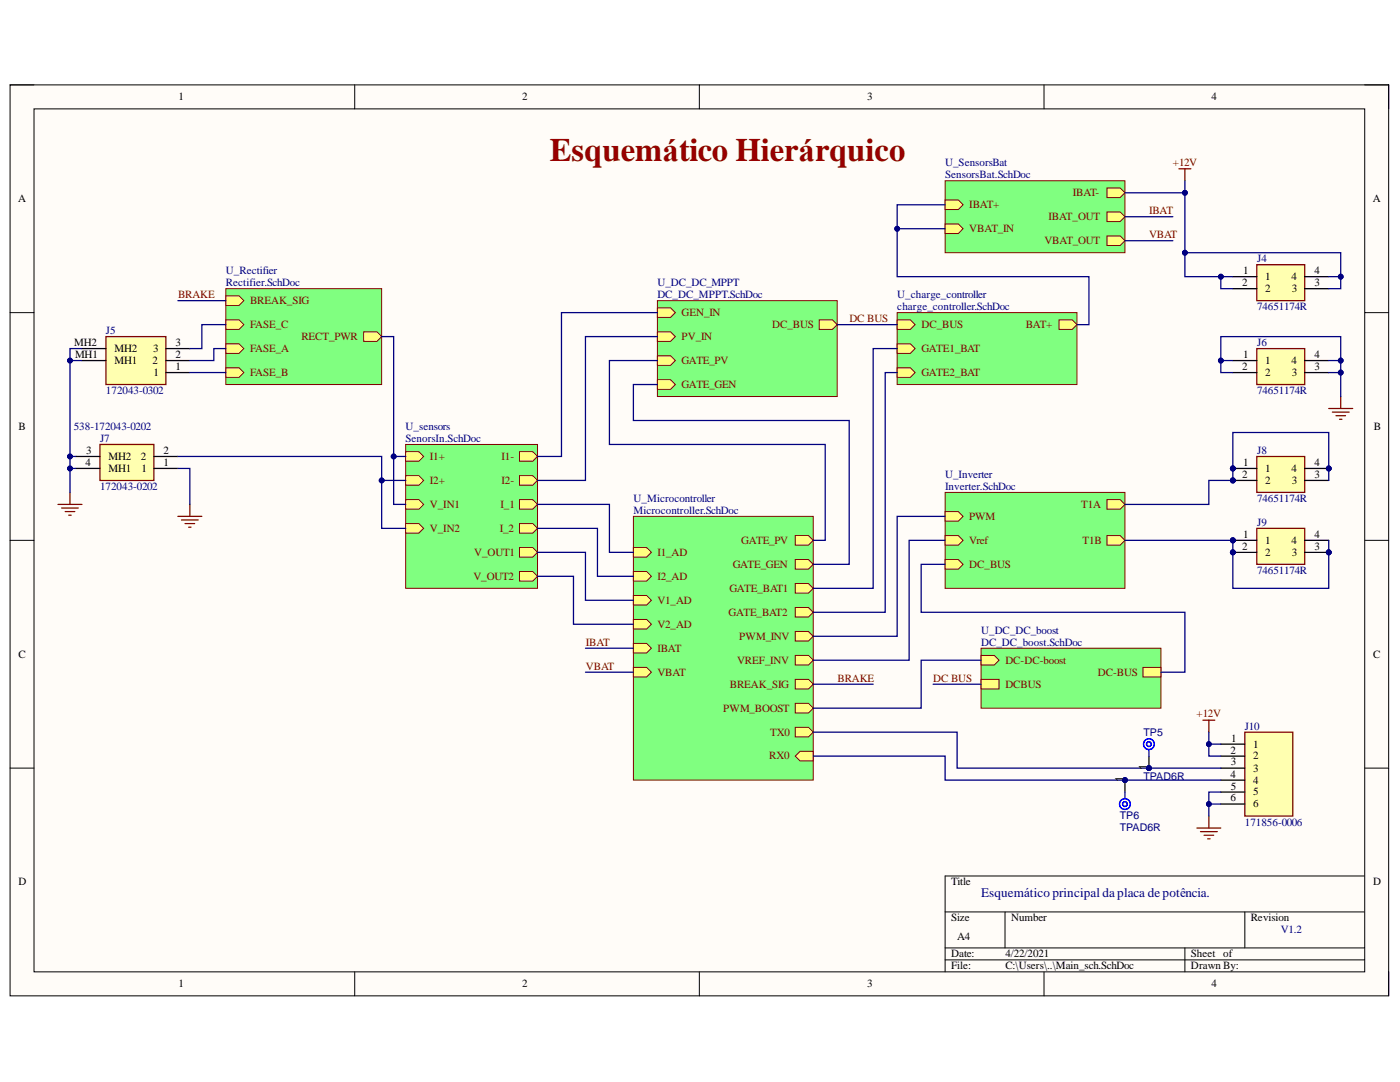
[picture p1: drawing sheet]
<svg xmlns="http://www.w3.org/2000/svg" width="279mm" height="216mm" viewBox="0 0 279 216" stroke-linecap="round" stroke-linejoin="round" font-family="sans-serif">
<defs><g id="words">
<text font-size="6.5" fill="#980000" x="109.7" y="32.2">Esquemático Hierárquico</text>
<text font-size="2.6" fill="#000080" x="195.8" y="179">Esquemático principal daplaca depotência.</text>
<g font-size="2.2">
<text x="35.6" y="20">1</text>
<text x="104.2" y="20">2</text>
<text x="173.1" y="20">3</text>
<text x="241.7" y="20">4</text>
<text x="3.6" y="40.3">A</text>
<text x="274" y="40.3">A</text>
<text x="247.9" y="57.1">2</text>
<text x="248.1" y="54.7">1</text>
<text x="252.5" y="55.9">1</text>
<text x="252.5" y="58.3">2</text>
<text x="257.7" y="55.9">4</text>
<text x="257.8" y="58.3">3</text>
<text x="262.3" y="57.1">3</text>
<text x="262.3" y="54.7">4</text>
<text x="14.8" y="69.1">MH2</text>
<text x="15" y="71.5">MH1</text>
<text x="22.8" y="70.3">MH2</text>
<text x="30.5" y="70.3">3</text>
<text x="35" y="71.5">2</text>
<text x="35" y="69.1">3</text>
<text x="248.1" y="71.5">1</text>
<text x="262.3" y="71.5">4</text>
<text x="22.8" y="72.6">MH1</text>
<text x="30.5" y="72.6">2</text>
<text x="30.6" y="75">1</text>
<text x="35" y="73.8">1</text>
<text x="247.9" y="73.8">2</text>
<text x="252.5" y="72.6">1</text>
<text x="252.5" y="75">2</text>
<text x="257.7" y="72.6">4</text>
<text x="257.8" y="75">3</text>
<text x="262.3" y="73.8">3</text>
<text x="3.7" y="85.8">B</text>
<text x="274.1" y="85.8">B</text>
<text x="17.1" y="92.9">4</text>
<text x="17.2" y="90.6">3</text>
<text x="21.7" y="91.8">MH2</text>
<text x="21.7" y="94.2">MH1</text>
<text x="28.1" y="91.8">2</text>
<text x="28.3" y="94.2">1</text>
<text x="32.7" y="92.9">1</text>
<text x="32.7" y="90.6">2</text>
<text x="247.9" y="95.4">2</text>
<text x="248.1" y="92.9">1</text>
<text x="252.5" y="94.2">1</text>
<text x="257.7" y="94.2">4</text>
<text x="262.3" y="95.4">3</text>
<text x="262.3" y="92.9">4</text>
<text x="252.5" y="96.6">2</text>
<text x="257.8" y="96.6">3</text>
<text x="248.1" y="107.3">1</text>
<text x="262.3" y="107.3">4</text>
<text x="247.9" y="109.7">2</text>
<text x="252.5" y="108.5">1</text>
<text x="252.5" y="110.9">2</text>
<text x="257.7" y="108.5">4</text>
<text x="257.8" y="110.9">3</text>
<text x="262.3" y="109.7">3</text>
<text x="3.7" y="131.2">C</text>
<text x="274.1" y="131.2">C</text>
<text x="245.7" y="148">1</text>
<text x="250.1" y="149.2">1</text>
<text x="245.6" y="150.4">2</text>
<text x="245.6" y="155.2">4</text>
<text x="245.6" y="152.7">3</text>
<text x="250.1" y="151.5">2</text>
<text x="250.1" y="154">3</text>
<text x="245.6" y="159.9">6</text>
<text x="245.6" y="157.5">5</text>
<text x="250.1" y="156.4">4</text>
<text x="250.1" y="158.7">5</text>
<text x="250.1" y="161.1">6</text>
<text x="3.7" y="176.7">D</text>
<text x="189.8" y="176.7">Title</text>
<text x="274.1" y="176.7">D</text>
<text x="189.8" y="183.8">Size</text>
<text x="201.8" y="183.8">Number</text>
<text x="249.6" y="183.8">Revision</text>
<text x="189.8" y="191">Date:</text>
<text x="191" y="187.5">A4</text>
<text x="200.6" y="191">4/22/2021</text>
<text x="237.7" y="191">Sheet of</text>
<text x="35.6" y="197">1</text>
<text x="104.2" y="197">2</text>
<text x="173.1" y="197">3</text>
<text x="189.8" y="193.4">File:</text>
<text x="200.6" y="193.4">C:\Users\..\Main_sch.SchDoc</text>
<text x="237.7" y="193.4">Drawn By:</text>
<text x="241.7" y="197">4</text>
</g>
<g font-size="2.2" fill="#000080">
<text x="188.6" y="33.2">U_SensorsBat</text>
<text x="188.6" y="35.6">SensorsBat.SchDoc</text>
<text x="250.9" y="52.3">J4</text>
<text x="45.1" y="54.7">U_Rectifier</text>
<text x="45.1" y="57.1">Rectifier.SchDoc</text>
<text x="131.2" y="57.1">U_DC_DC_MPPT</text>
<text x="131.2" y="59.5">DC_DC_MPPT.SchDoc</text>
<text x="179.1" y="59.5">U_charge_controller</text>
<text x="179.1" y="61.9">charge_controller.SchDoc</text>
<text x="250.9" y="61.9">74651174R</text>
<text x="21.1" y="66.6">J5</text>
<text x="250.9" y="69.1">J6</text>
<text x="21.1" y="78.6">172043-0302</text>
<text x="250.9" y="78.6">74651174R</text>
<text x="14.7" y="85.8">538-172043-0202</text>
<text x="20" y="88.2">J7</text>
<text x="80.9" y="85.8">U_sensors</text>
<text x="80.9" y="88.2">SenorsIn.SchDoc</text>
<text x="188.6" y="95.4">U_Inverter</text>
<text x="250.9" y="90.6">J8</text>
<text x="20" y="97.8">172043-0202</text>
<text x="126.5" y="100.1">U_Microcontroller</text>
<text x="188.6" y="97.8">Inverter.SchDoc</text>
<text x="250.9" y="100.1">74651174R</text>
<text x="126.5" y="102.6">Microcontroller.SchDoc</text>
<text x="250.9" y="104.9">J9</text>
<text x="250.9" y="114.5">74651174R</text>
<text x="195.8" y="126.4">U_DC_DC_boost</text>
<text x="195.8" y="128.9">DC_DC_boost.SchDoc</text>
<text x="248.4" y="145.6">J10</text>
<text x="248.4" y="164.7">171856-0006</text>
<text x="255.6" y="186.2">V1.2</text>
</g>
<g font-size="2.2" fill="#800000">
<text x="234.1" y="33.2">+12V</text>
<text x="193.5" y="41.5">IBAT+</text>
<text x="214.1" y="39.2">IBAT-</text>
<text x="193.5" y="46.3">VBAT_IN</text>
<text x="209.3" y="44">IBAT_OUT</text>
<text x="229.3" y="42.7">IBAT</text>
<text x="229.3" y="47.5">VBAT</text>
<text x="208.4" y="48.7">VBAT_OUT</text>
<text x="35.5" y="59.5">BRAKE</text>
<text x="49.9" y="60.7">BREAK_SIG</text>
<text x="49.9" y="65.5">FASE_C</text>
<text x="136" y="63.1">GEN_IN</text>
<text x="154.1" y="65.5">DC_BUS</text>
<text x="169.5" y="64.3">DC BUS</text>
<text x="183.9" y="65.5">DC_BUS</text>
<text x="204.7" y="65.5">BAT+</text>
<text x="49.9" y="70.3">FASE_A</text>
<text x="60.1" y="67.8">RECT_PWR</text>
<text x="136" y="67.8">PV_IN</text>
<text x="183.9" y="70.3">GATE1_BAT</text>
<text x="49.9" y="75">FASE_B</text>
<text x="136" y="72.6">GATE_PV</text>
<text x="136" y="77.5">GATE_GEN</text>
<text x="183.9" y="75">GATE2_BAT</text>
<text x="85.8" y="91.8">I1+</text>
<text x="100.1" y="91.8">I1-</text>
<text x="85.8" y="101.3">V_IN1</text>
<text x="85.8" y="96.6">I2+</text>
<text x="99.9" y="101.3">I_1</text>
<text x="100.1" y="96.6">I2-</text>
<text x="215.8" y="101.3">T1A</text>
<text x="85.8" y="106.1">V_IN2</text>
<text x="99.7" y="106.1">I_2</text>
<text x="193.5" y="103.8">PWM</text>
<text x="94.7" y="110.9">V_OUT1</text>
<text x="131.2" y="110.9">I1_AD</text>
<text x="146.3" y="113.3">GATE_GEN</text>
<text x="147.9" y="108.5">GATE_PV</text>
<text x="193.5" y="108.5">Vref</text>
<text x="193.5" y="113.3">DC_BUS</text>
<text x="216" y="108.5">T1B</text>
<text x="94.5" y="115.7">V_OUT2</text>
<text x="131.2" y="115.7">I2_AD</text>
<text x="145.6" y="118.1">GATE_BAT1</text>
<text x="131.2" y="120.5">V1_AD</text>
<text x="131.2" y="125.2">V2_AD</text>
<text x="145.4" y="122.9">GATE_BAT2</text>
<text x="116.9" y="128.9">IBAT</text>
<text x="131.2" y="130.1">IBAT</text>
<text x="147.5" y="127.7">PWM_INV</text>
<text x="116.9" y="133.6">VBAT</text>
<text x="131.2" y="134.8">VBAT</text>
<text x="145.7" y="137.2">BREAK_SIG</text>
<text x="147.1" y="132.4">VREF_INV</text>
<text x="167.1" y="136.1">BRAKE</text>
<text x="186.3" y="136.1">DC BUS</text>
<text x="200.6" y="132.4">DC-DC-boost</text>
<text x="200.6" y="137.2">DCBUS</text>
<text x="219.1" y="134.8">DC-BUS</text>
<text x="144.3" y="142">PWM_BOOST</text>
<text x="238.8" y="143.2">+12V</text>
<text x="153.7" y="146.8">TX0</text>
<text x="153.5" y="151.5">RX0</text>
</g>
<g font-size="2.1" fill="#000080">
<text x="228.2" y="146.9">TP5</text>
<text x="228.2" y="155.7">TPAD6R</text>
<text x="223.5" y="163.5">TP6</text>
<text x="223.5" y="165.8">TPAD6R</text>
</g>
<g font-size="2.1">
<text x="228.8" y="153.6" transform="rotate(-90 228.8 153.6)">1</text>
<text x="224.1" y="156.1" transform="rotate(-90 224.1 156.1)">1</text>
</g>
</g></defs>
<path d="M2 16.9h275.1v181.8h-275.1z" fill-rule="evenodd" fill="#fffcf8"/>
<path d="M2 16.9h275.1v181.8h-275.1z" fill="none" stroke="#000" stroke-width=".2"/>
<path d="M6.8 21.7h265.6v172.2h-265.6z" fill-rule="evenodd" fill="#fffcf8"/>
<g fill="none" stroke="#000" stroke-width=".2">
<path d="M2 16.9h4.8M70.8 16.9v4.8M139.6 16.9v4.8M208.4 16.9v4.8M272.4 16.9h4.7v4.8M6.8 21.7h265.6v172.2h-265.6zM2 62.4h4.8M272.4 62.4h4.7M2 107.8h4.8M272.4 107.8h4.7M2 153.3h4.8M272.4 153.3h4.7"/>
<path d="M272.4 174.8h-83.8v19.1M70.8 193.9v4.8M139.6 193.9v4.8M188.6 182h83.8M188.6 189.1h83.8M188.6 191.5h83.8M200.6 182v7.1M208.4 193.9v4.8M236.5 189.1v4.8M248.4 182v7.1M277.1 193.9v4.8"/>
</g>
<path d="M21.1 67.2h12v9.5h-12z" fill-rule="evenodd" fill="#ffffb0"/>
<path d="M21.1 67.2h12v9.5h-12z" fill="none" stroke="#800000" stroke-width=".25"/>
<path d="M16.4 71.9h4.7M16.4 69.6h4.7M33.1 74.3h4.8M33.1 71.9h4.8M33.1 69.6h4.8" fill="none" stroke="#000" stroke-width=".25"/>
<path d="M19.9 88.7h10.8v7.2h-10.8z" fill-rule="evenodd" fill="#ffffb0"/>
<path d="M14 98.3v2.3M19.9 88.7h10.8v7.2h-10.8zM11.6 100.6h4.8M12.3 101.4h3.3M13 102.1h1.9M13.7 102.8h.5" fill="none" stroke="#800000" stroke-width=".25"/>
<path d="M15.2 93.5h4.7M15.2 91.1h4.7M30.7 93.5h4.8M30.7 91.1h4.8" fill="none" stroke="#000" stroke-width=".25"/>
<path d="M45.1 57.6h31.1v19.1h-31.1z" fill-rule="evenodd" fill="#80ff80"/>
<path d="M45.1 57.6h31.1v19.1h-31.1z" fill="none" stroke="#800000" stroke-width=".2"/>
<path d="M45.1 59h2.6l1 1-1 .9h-2.6z" fill-rule="evenodd" fill="#ffff80"/>
<path d="M45.1 59h2.6l1 1-1 .9h-2.6z" fill="none" stroke="#800000" stroke-width=".2"/>
<path d="M45.1 63.8h2.6l1 1-1 .9h-2.6z" fill-rule="evenodd" fill="#ffff80"/>
<path d="M45.1 63.8h2.6l1 1-1 .9h-2.6z" fill="none" stroke="#800000" stroke-width=".2"/>
<path d="M45.1 68.6h2.6l1 1-1 .9h-2.6z" fill-rule="evenodd" fill="#ffff80"/>
<path d="M45.1 68.6h2.6l1 1-1 .9h-2.6z" fill="none" stroke="#800000" stroke-width=".2"/>
<path d="M45.1 73.4h2.6l1 .9-1 1h-2.6z" fill-rule="evenodd" fill="#ffff80"/>
<path d="M45.1 73.4h2.6l1 .9-1 1h-2.6z" fill="none" stroke="#800000" stroke-width=".2"/>
<path d="M72.6 66.2h2.6l1 1-1 .9h-2.6z" fill-rule="evenodd" fill="#ffff80"/>
<path d="M72.6 66.2h2.6l1 1-1 .9h-2.6z" fill="none" stroke="#800000" stroke-width=".2"/>
<path d="M131.2 60h35.9v19.1h-35.9z" fill-rule="evenodd" fill="#80ff80"/>
<path d="M131.2 60h35.9v19.1h-35.9z" fill="none" stroke="#800000" stroke-width=".2"/>
<path d="M131.2 71h2.6l1 .9-1 1h-2.6z" fill-rule="evenodd" fill="#ffff80"/>
<path d="M131.2 71h2.6l1 .9-1 1h-2.6z" fill="none" stroke="#800000" stroke-width=".2"/>
<path d="M131.2 66.2h2.6l1 1-1 .9h-2.6z" fill-rule="evenodd" fill="#ffff80"/>
<path d="M131.2 66.2h2.6l1 1-1 .9h-2.6z" fill="none" stroke="#800000" stroke-width=".2"/>
<path d="M131.2 61.4h2.6l1 1-1 .9h-2.6z" fill-rule="evenodd" fill="#ffff80"/>
<path d="M131.2 61.4h2.6l1 1-1 .9h-2.6z" fill="none" stroke="#800000" stroke-width=".2"/>
<path d="M131.2 75.8h2.6l1 .9-1 1h-2.6z" fill-rule="evenodd" fill="#ffff80"/>
<path d="M131.2 75.8h2.6l1 .9-1 1h-2.6z" fill="none" stroke="#800000" stroke-width=".2"/>
<path d="M163.5 63.8h2.6l1 1-1 .9h-2.6z" fill-rule="evenodd" fill="#ffff80"/>
<path d="M163.5 63.8h2.6l1 1-1 .9h-2.6z" fill="none" stroke="#800000" stroke-width=".2"/>
<path d="M35.5 103h4.8M36.2 103.8h3.4M36.9 104.5h1.9M37.7 105.2h.4M37.9 100.6v2.4" fill="none" stroke="#800000" stroke-width=".25"/>
<path d="M81 88.7h26.3v28.7h-26.3z" fill-rule="evenodd" fill="#80ff80"/>
<path d="M81 88.7h26.3v28.7h-26.3z" fill="none" stroke="#800000" stroke-width=".2"/>
<path d="M103.7 104.5h2.6l1 .9-1 1h-2.6z" fill-rule="evenodd" fill="#ffff80"/>
<path d="M103.7 104.5h2.6l1 .9-1 1h-2.6z" fill="none" stroke="#800000" stroke-width=".2"/>
<path d="M103.7 99.7h2.6l1 .9-1 1h-2.6z" fill-rule="evenodd" fill="#ffff80"/>
<path d="M103.7 99.7h2.6l1 .9-1 1h-2.6z" fill="none" stroke="#800000" stroke-width=".2"/>
<path d="M81 99.7h2.6l.9 .9-.9 1h-2.6z" fill-rule="evenodd" fill="#ffff80"/>
<path d="M81 99.7h2.6l.9 .9-.9 1h-2.6z" fill="none" stroke="#800000" stroke-width=".2"/>
<path d="M81 104.5h2.6l.9 .9-.9 1h-2.6z" fill-rule="evenodd" fill="#ffff80"/>
<path d="M81 104.5h2.6l.9 .9-.9 1h-2.6z" fill="none" stroke="#800000" stroke-width=".2"/>
<path d="M103.7 114h2.6l1 1-1 1h-2.6z" fill-rule="evenodd" fill="#ffff80"/>
<path d="M103.7 114h2.6l1 1-1 1h-2.6z" fill="none" stroke="#800000" stroke-width=".2"/>
<path d="M103.7 109.3h2.6l1 .9-1 1h-2.6z" fill-rule="evenodd" fill="#ffff80"/>
<path d="M103.7 109.3h2.6l1 .9-1 1h-2.6z" fill="none" stroke="#800000" stroke-width=".2"/>
<path d="M103.7 90.1h2.6l1 1-1 .9h-2.6z" fill-rule="evenodd" fill="#ffff80"/>
<path d="M103.7 90.1h2.6l1 1-1 .9h-2.6z" fill="none" stroke="#800000" stroke-width=".2"/>
<path d="M103.7 94.9h2.6l1 1-1 .9h-2.6z" fill-rule="evenodd" fill="#ffff80"/>
<path d="M103.7 94.9h2.6l1 1-1 .9h-2.6z" fill="none" stroke="#800000" stroke-width=".2"/>
<path d="M81 94.9h2.6l.9 1-.9 .9h-2.6z" fill-rule="evenodd" fill="#ffff80"/>
<path d="M81 94.9h2.6l.9 1-.9 .9h-2.6z" fill="none" stroke="#800000" stroke-width=".2"/>
<path d="M81 90.1h2.6l.9 1-.9 .9h-2.6z" fill-rule="evenodd" fill="#ffff80"/>
<path d="M81 90.1h2.6l.9 1-.9 .9h-2.6z" fill="none" stroke="#800000" stroke-width=".2"/>
<path d="M248.4 146.1h9.6v16.7h-9.6z" fill-rule="evenodd" fill="#ffffb0"/>
<path d="M240.1 143.7h2.3M241.3 143.7v2.4M248.4 146.1h9.6v16.7h-9.6zM238.9 165.2h4.7M239.6 165.9h3.3M240.3 166.7h1.9M241 167.4h.5M241.3 162.8v2.4" fill="none" stroke="#800000" stroke-width=".25"/>
<path d="M243.6 148.5h4.8M243.6 150.9h4.8M243.6 153.3h4.8M243.6 155.7h4.8M243.6 158h4.8M243.6 160.4h4.8" fill="none" stroke="#000" stroke-width=".25"/>
<path d="M126.4 103h35.9v52.7h-35.9z" fill-rule="evenodd" fill="#80ff80"/>
<path d="M126.4 103h35.9v52.7h-35.9z" fill="none" stroke="#800000" stroke-width=".2"/>
<path d="M158.7 145.1h2.6l1 1-1 .9h-2.6z" fill-rule="evenodd" fill="#ffff80"/>
<path d="M158.7 145.1h2.6l1 1-1 .9h-2.6z" fill="none" stroke="#800000" stroke-width=".2"/>
<path d="M158.7 150.9l1-1h2.6v1.9h-2.6z" fill-rule="evenodd" fill="#ffff80"/>
<path d="M158.7 150.9l1-1h2.6v1.9h-2.6z" fill="none" stroke="#800000" stroke-width=".2"/>
<path d="M126.4 109.3h2.6l1 .9-1 1h-2.6z" fill-rule="evenodd" fill="#ffff80"/>
<path d="M126.4 109.3h2.6l1 .9-1 1h-2.6z" fill="none" stroke="#800000" stroke-width=".2"/>
<path d="M126.4 114h2.6l1 1-1 1h-2.6z" fill-rule="evenodd" fill="#ffff80"/>
<path d="M126.4 114h2.6l1 1-1 1h-2.6z" fill="none" stroke="#800000" stroke-width=".2"/>
<path d="M126.4 118.8h2.6l1 1-1 .9h-2.6z" fill-rule="evenodd" fill="#ffff80"/>
<path d="M126.4 118.8h2.6l1 1-1 .9h-2.6z" fill="none" stroke="#800000" stroke-width=".2"/>
<path d="M126.4 123.6h2.6l1 1-1 .9h-2.6z" fill-rule="evenodd" fill="#ffff80"/>
<path d="M126.4 123.6h2.6l1 1-1 .9h-2.6z" fill="none" stroke="#800000" stroke-width=".2"/>
<path d="M158.7 106.9h2.6l1 .9-1 1h-2.6z" fill-rule="evenodd" fill="#ffff80"/>
<path d="M158.7 106.9h2.6l1 .9-1 1h-2.6z" fill="none" stroke="#800000" stroke-width=".2"/>
<path d="M158.7 111.7h2.6l1 .9-1 1h-2.6z" fill-rule="evenodd" fill="#ffff80"/>
<path d="M158.7 111.7h2.6l1 .9-1 1h-2.6z" fill="none" stroke="#800000" stroke-width=".2"/>
<path d="M126.4 128.4h2.6l1 .9-1 1h-2.6z" fill-rule="evenodd" fill="#ffff80"/>
<path d="M126.4 128.4h2.6l1 .9-1 1h-2.6z" fill="none" stroke="#800000" stroke-width=".2"/>
<path d="M126.4 133.2h2.6l1 .9-1 1h-2.6z" fill-rule="evenodd" fill="#ffff80"/>
<path d="M126.4 133.2h2.6l1 .9-1 1h-2.6z" fill="none" stroke="#800000" stroke-width=".2"/>
<path d="M158.7 116.4h2.6l1 1-1 .9h-2.6z" fill-rule="evenodd" fill="#ffff80"/>
<path d="M158.7 116.4h2.6l1 1-1 .9h-2.6z" fill="none" stroke="#800000" stroke-width=".2"/>
<path d="M158.7 121.2h2.6l1 1-1 .9h-2.6z" fill-rule="evenodd" fill="#ffff80"/>
<path d="M158.7 121.2h2.6l1 1-1 .9h-2.6z" fill="none" stroke="#800000" stroke-width=".2"/>
<path d="M158.7 135.6h2.6l1 .9-1 1h-2.6z" fill-rule="evenodd" fill="#ffff80"/>
<path d="M158.7 135.6h2.6l1 .9-1 1h-2.6z" fill="none" stroke="#800000" stroke-width=".2"/>
<path d="M158.7 126h2.6l1 1-1 .9h-2.6z" fill-rule="evenodd" fill="#ffff80"/>
<path d="M158.7 126h2.6l1 1-1 .9h-2.6z" fill="none" stroke="#800000" stroke-width=".2"/>
<path d="M158.7 130.8h2.6l1 .9-1 1h-2.6z" fill-rule="evenodd" fill="#ffff80"/>
<path d="M158.7 130.8h2.6l1 .9-1 1h-2.6z" fill="none" stroke="#800000" stroke-width=".2"/>
<path d="M158.7 140.3h2.6l1 1-1 1h-2.6z" fill-rule="evenodd" fill="#ffff80"/>
<path d="M158.7 140.3h2.6l1 1-1 1h-2.6z" fill="none" stroke="#800000" stroke-width=".2"/>
<path d="M188.6 98.3h35.9v19.1h-35.9z" fill-rule="evenodd" fill="#80ff80"/>
<path d="M188.6 98.3h35.9v19.1h-35.9z" fill="none" stroke="#800000" stroke-width=".2"/>
<path d="M188.6 102.1h2.7l.9 .9-.9 1h-2.7z" fill-rule="evenodd" fill="#ffff80"/>
<path d="M188.6 102.1h2.7l.9 .9-.9 1h-2.7z" fill="none" stroke="#800000" stroke-width=".2"/>
<path d="M188.6 106.9h2.7l.9 .9-.9 1h-2.7z" fill-rule="evenodd" fill="#ffff80"/>
<path d="M188.6 106.9h2.7l.9 .9-.9 1h-2.7z" fill="none" stroke="#800000" stroke-width=".2"/>
<path d="M220.9 99.7h2.7l.9 1-.9 .9h-2.7z" fill-rule="evenodd" fill="#ffff80"/>
<path d="M220.9 99.7h2.7l.9 1-.9 .9h-2.7z" fill="none" stroke="#800000" stroke-width=".2"/>
<path d="M220.9 106.9h2.7l.9 .9-.9 1h-2.7z" fill-rule="evenodd" fill="#ffff80"/>
<path d="M220.9 106.9h2.7l.9 .9-.9 1h-2.7z" fill="none" stroke="#800000" stroke-width=".2"/>
<path d="M188.6 111.7h2.7l.9 .9-.9 1h-2.7z" fill-rule="evenodd" fill="#ffff80"/>
<path d="M188.6 111.7h2.7l.9 .9-.9 1h-2.7z" fill="none" stroke="#800000" stroke-width=".2"/>
<circle cx="246" cy="93.5" r=".48" fill="#000080"/>
<circle cx="246" cy="93.5" r=".48" fill="none" stroke="#000080" stroke-width=".2"/>
<circle cx="246" cy="95.9" r=".48" fill="#000080"/>
<circle cx="246" cy="95.9" r=".48" fill="none" stroke="#000080" stroke-width=".2"/>
<circle cx="265.2" cy="93.5" r=".48" fill="#000080"/>
<circle cx="265.2" cy="93.5" r=".48" fill="none" stroke="#000080" stroke-width=".2"/>
<path d="M250.8 91.1h9.6v7.2h-9.6z" fill-rule="evenodd" fill="#ffffb0"/>
<path d="M250.8 91.1h9.6v7.2h-9.6z" fill="none" stroke="#800000" stroke-width=".25"/>
<path d="M246 93.5h4.8" fill="none" stroke="#000" stroke-width=".25"/>
<circle cx="246" cy="93.5" r=".48" fill="#000080"/>
<circle cx="246" cy="93.5" r=".48" fill="none" stroke="#000080" stroke-width=".2"/>
<path d="M246 95.9h4.8" fill="none" stroke="#000" stroke-width=".25"/>
<circle cx="246" cy="95.9" r=".48" fill="#000080"/>
<circle cx="246" cy="95.9" r=".48" fill="none" stroke="#000080" stroke-width=".2"/>
<path d="M260.4 95.9h4.8M260.4 93.5h4.8" fill="none" stroke="#000" stroke-width=".25"/>
<circle cx="265.2" cy="93.5" r=".48" fill="#000080"/>
<circle cx="265.2" cy="93.5" r=".48" fill="none" stroke="#000080" stroke-width=".2"/>
<circle cx="246" cy="107.8" r=".48" fill="#000080"/>
<circle cx="246" cy="107.8" r=".48" fill="none" stroke="#000080" stroke-width=".2"/>
<circle cx="246" cy="110.2" r=".48" fill="#000080"/>
<circle cx="246" cy="110.2" r=".48" fill="none" stroke="#000080" stroke-width=".2"/>
<circle cx="265.2" cy="110.2" r=".48" fill="#000080"/>
<circle cx="265.2" cy="110.2" r=".48" fill="none" stroke="#000080" stroke-width=".2"/>
<path d="M250.8 105.4h9.6v7.2h-9.6z" fill-rule="evenodd" fill="#ffffb0"/>
<path d="M250.8 105.4h9.6v7.2h-9.6z" fill="none" stroke="#800000" stroke-width=".25"/>
<path d="M246 107.8h4.8" fill="none" stroke="#000" stroke-width=".25"/>
<circle cx="246" cy="107.8" r=".48" fill="#000080"/>
<circle cx="246" cy="107.8" r=".48" fill="none" stroke="#000080" stroke-width=".2"/>
<path d="M246 110.2h4.8" fill="none" stroke="#000" stroke-width=".25"/>
<circle cx="246" cy="110.2" r=".48" fill="#000080"/>
<circle cx="246" cy="110.2" r=".48" fill="none" stroke="#000080" stroke-width=".2"/>
<path d="M260.4 110.2h4.8" fill="none" stroke="#000" stroke-width=".25"/>
<circle cx="265.2" cy="110.2" r=".48" fill="#000080"/>
<circle cx="265.2" cy="110.2" r=".48" fill="none" stroke="#000080" stroke-width=".2"/>
<path d="M260.4 107.8h4.8" fill="none" stroke="#000" stroke-width=".25"/>
<path d="M250.8 69.6h9.6v7.1h-9.6z" fill-rule="evenodd" fill="#ffffb0"/>
<path d="M250.8 69.6h9.6v7.1h-9.6z" fill="none" stroke="#800000" stroke-width=".25"/>
<path d="M246 71.9h4.8M246 74.3h4.8M260.4 71.9h4.8M260.4 74.3h4.8" fill="none" stroke="#000" stroke-width=".25"/>
<path d="M250.8 52.8h9.6v7.2h-9.6z" fill-rule="evenodd" fill="#ffffb0"/>
<path d="M250.8 52.8h9.6v7.2h-9.6z" fill="none" stroke="#800000" stroke-width=".25"/>
<path d="M246 55.2h4.8M246 57.6h4.8M260.4 55.2h4.8M260.4 57.6h4.8" fill="none" stroke="#000" stroke-width=".25"/>
<path d="M188.6 36.1h35.9v14.3h-35.9z" fill-rule="evenodd" fill="#80ff80"/>
<path d="M188.6 36.1h35.9v14.3h-35.9z" fill="none" stroke="#800000" stroke-width=".2"/>
<path d="M188.6 39.9h2.7l.9 1-.9 .9h-2.7z" fill-rule="evenodd" fill="#ffff80"/>
<path d="M188.6 39.9h2.7l.9 1-.9 .9h-2.7z" fill="none" stroke="#800000" stroke-width=".2"/>
<path d="M220.9 37.5h2.7l.9 1-.9 .9h-2.7z" fill-rule="evenodd" fill="#ffff80"/>
<path d="M220.9 37.5h2.7l.9 1-.9 .9h-2.7z" fill="none" stroke="#800000" stroke-width=".2"/>
<path d="M220.9 42.3h2.7l.9 .9-.9 1h-2.7z" fill-rule="evenodd" fill="#ffff80"/>
<path d="M220.9 42.3h2.7l.9 .9-.9 1h-2.7z" fill="none" stroke="#800000" stroke-width=".2"/>
<path d="M188.6 44.7h2.7l.9 .9-.9 1h-2.7z" fill-rule="evenodd" fill="#ffff80"/>
<path d="M188.6 44.7h2.7l.9 .9-.9 1h-2.7z" fill="none" stroke="#800000" stroke-width=".2"/>
<path d="M220.9 47.1h2.7l.9 .9-.9 1h-2.7z" fill-rule="evenodd" fill="#ffff80"/>
<path d="M220.9 47.1h2.7l.9 .9-.9 1h-2.7z" fill="none" stroke="#800000" stroke-width=".2"/>
<path d="M179 62.4h35.9v14.3h-35.9z" fill-rule="evenodd" fill="#80ff80"/>
<path d="M179 62.4h35.9v14.3h-35.9z" fill="none" stroke="#800000" stroke-width=".2"/>
<path d="M179 68.6h2.7l.9 1-.9 .9h-2.7z" fill-rule="evenodd" fill="#ffff80"/>
<path d="M179 68.6h2.7l.9 1-.9 .9h-2.7z" fill="none" stroke="#800000" stroke-width=".2"/>
<path d="M179 73.4h2.7l.9 .9-.9 1h-2.7z" fill-rule="evenodd" fill="#ffff80"/>
<path d="M179 73.4h2.7l.9 .9-.9 1h-2.7z" fill="none" stroke="#800000" stroke-width=".2"/>
<path d="M179 63.8h2.7l.9 1-.9 .9h-2.7z" fill-rule="evenodd" fill="#ffff80"/>
<path d="M179 63.8h2.7l.9 1-.9 .9h-2.7z" fill="none" stroke="#800000" stroke-width=".2"/>
<path d="M211.4 63.8h2.6l.9 1-.9 .9h-2.6z" fill-rule="evenodd" fill="#ffff80"/>
<path d="M211.4 63.8h2.6l.9 1-.9 .9h-2.6z" fill="none" stroke="#800000" stroke-width=".2"/>
<path d="M235.3 33.7h2.4M236.5 33.7v2.4M267.6 79.1v2.4M265.2 81.5h4.8M265.9 82.2h3.4M266.6 82.9h1.9M267.3 83.7h.5" fill="none" stroke="#800000" stroke-width=".25"/>
<path d="M195.8 129.4h35.9v11.9h-35.9z" fill-rule="evenodd" fill="#80ff80"/>
<path d="M195.8 129.4h35.9v11.9h-35.9z" fill="none" stroke="#800000" stroke-width=".2"/>
<path d="M195.8 130.8h2.6l1 .9-1 1h-2.6z" fill-rule="evenodd" fill="#ffff80"/>
<path d="M195.8 130.8h2.6l1 .9-1 1h-2.6z" fill="none" stroke="#800000" stroke-width=".2"/>
<path d="M195.8 135.6h3.6v1.9h-3.6z" fill-rule="evenodd" fill="#ffff80"/>
<path d="M195.8 135.6h3.6v1.9h-3.6z" fill="none" stroke="#800000" stroke-width=".2"/>
<path d="M228.1 133.2h3.6v1.9h-3.6z" fill-rule="evenodd" fill="#ffff80"/>
<path d="M228.1 133.2h3.6v1.9h-3.6z" fill="none" stroke="#800000" stroke-width=".2"/>
<path d="M16.4 69.6h-2.4v28.7" fill="none" stroke="#000080" stroke-width=".25"/>
<circle cx="14" cy="71.9" r=".48" fill="#000080"/>
<circle cx="14" cy="71.9" r=".48" fill="none" stroke="#000080" stroke-width=".2"/>
<circle cx="14" cy="91.1" r=".48" fill="#000080"/>
<circle cx="14" cy="91.1" r=".48" fill="none" stroke="#000080" stroke-width=".2"/>
<circle cx="14" cy="93.5" r=".48" fill="#000080"/>
<circle cx="14" cy="93.5" r=".48" fill="none" stroke="#000080" stroke-width=".2"/>
<path d="M14 71.9h2.4" fill="none" stroke="#000080" stroke-width=".25"/>
<circle cx="14" cy="71.9" r=".48" fill="#000080"/>
<circle cx="14" cy="71.9" r=".48" fill="none" stroke="#000080" stroke-width=".2"/>
<path d="M14 91.1h1.2" fill="none" stroke="#000080" stroke-width=".25"/>
<circle cx="14" cy="91.1" r=".48" fill="#000080"/>
<circle cx="14" cy="91.1" r=".48" fill="none" stroke="#000080" stroke-width=".2"/>
<path d="M14 93.5h1.2" fill="none" stroke="#000080" stroke-width=".25"/>
<circle cx="14" cy="93.5" r=".48" fill="#000080"/>
<circle cx="14" cy="93.5" r=".48" fill="none" stroke="#000080" stroke-width=".2"/>
<path d="M35.5 93.5h2.4v7.1M78.6 91.1v9.5h2.4" fill="none" stroke="#000080" stroke-width=".25"/>
<circle cx="78.6" cy="91.1" r=".48" fill="#000080"/>
<circle cx="78.6" cy="91.1" r=".48" fill="none" stroke="#000080" stroke-width=".2"/>
<path d="M76.2 95.9v9.5h4.8" fill="none" stroke="#000080" stroke-width=".25"/>
<circle cx="76.2" cy="95.9" r=".48" fill="#000080"/>
<circle cx="76.2" cy="95.9" r=".48" fill="none" stroke="#000080" stroke-width=".2"/>
<path d="M131.2 62.4h-19.1v28.7h-4.8M131.2 67.2h-14.4v28.7h-9.5M35.5 91.1h40.7v4.8h4.8M107.3 100.6h14.3v9.6h4.8M107.3 105.4h11.9v9.6h7.2M107.3 110.2h9.5v9.6h9.6M107.3 115h7.2v9.6h11.9" fill="none" stroke="#000080" stroke-width=".25"/>
<circle cx="76.2" cy="95.9" r=".48" fill="#000080"/>
<circle cx="76.2" cy="95.9" r=".48" fill="none" stroke="#000080" stroke-width=".2"/>
<path d="M76.2 67.2h2.4v23.9h2.4" fill="none" stroke="#000080" stroke-width=".25"/>
<circle cx="78.6" cy="91.1" r=".48" fill="#000080"/>
<circle cx="78.6" cy="91.1" r=".48" fill="none" stroke="#000080" stroke-width=".2"/>
<path d="M35.5 60h9.6M37.9 74.3h7.2M45.1 69.6h-2.4v2.3h-4.8M45.1 64.8h-4.8v4.8h-2.4M131.2 71.9h-9.6v16.8h43.1v19.1h-2.4M131.2 76.7h-4.8v7.2h43.1v28.7h-7.2M162.3 136.5h12M241.3 160.4h2.3" fill="none" stroke="#000080" stroke-width=".25"/>
<circle cx="241.3" cy="160.4" r=".48" fill="#000080"/>
<circle cx="241.3" cy="160.4" r=".48" fill="none" stroke="#000080" stroke-width=".2"/>
<path d="M241.3 146.1v2.4h2.3" fill="none" stroke="#000080" stroke-width=".25"/>
<circle cx="241.3" cy="148.5" r=".48" fill="#000080"/>
<circle cx="241.3" cy="148.5" r=".48" fill="none" stroke="#000080" stroke-width=".2"/>
<path d="M241.3 148.5v2.4h2.3" fill="none" stroke="#000080" stroke-width=".25"/>
<circle cx="241.3" cy="148.5" r=".48" fill="#000080"/>
<circle cx="241.3" cy="148.5" r=".48" fill="none" stroke="#000080" stroke-width=".2"/>
<path d="M246 93.5v2.4" fill="none" stroke="#000080" stroke-width=".25"/>
<circle cx="246" cy="93.5" r=".48" fill="#000080"/>
<circle cx="246" cy="93.5" r=".48" fill="none" stroke="#000080" stroke-width=".2"/>
<circle cx="246" cy="95.9" r=".48" fill="#000080"/>
<circle cx="246" cy="95.9" r=".48" fill="none" stroke="#000080" stroke-width=".2"/>
<path d="M246 93.5v-7.2h19.2v9.6" fill="none" stroke="#000080" stroke-width=".25"/>
<circle cx="246" cy="93.5" r=".48" fill="#000080"/>
<circle cx="246" cy="93.5" r=".48" fill="none" stroke="#000080" stroke-width=".2"/>
<circle cx="265.2" cy="93.5" r=".48" fill="#000080"/>
<circle cx="265.2" cy="93.5" r=".48" fill="none" stroke="#000080" stroke-width=".2"/>
<path d="M246 107.8v9.6h19.2v-9.6" fill="none" stroke="#000080" stroke-width=".25"/>
<circle cx="265.2" cy="110.2" r=".48" fill="#000080"/>
<circle cx="265.2" cy="110.2" r=".48" fill="none" stroke="#000080" stroke-width=".2"/>
<circle cx="246" cy="110.2" r=".48" fill="#000080"/>
<circle cx="246" cy="110.2" r=".48" fill="none" stroke="#000080" stroke-width=".2"/>
<circle cx="246" cy="107.8" r=".48" fill="#000080"/>
<circle cx="246" cy="107.8" r=".48" fill="none" stroke="#000080" stroke-width=".2"/>
<path d="M265.2 71.9h2.4v7.2" fill="none" stroke="#000080" stroke-width=".25"/>
<circle cx="267.6" cy="74.3" r=".48" fill="#000080"/>
<circle cx="267.6" cy="74.3" r=".48" fill="none" stroke="#000080" stroke-width=".2"/>
<circle cx="267.6" cy="71.9" r=".48" fill="#000080"/>
<circle cx="267.6" cy="71.9" r=".48" fill="none" stroke="#000080" stroke-width=".2"/>
<path d="M265.2 74.3h2.4" fill="none" stroke="#000080" stroke-width=".25"/>
<circle cx="267.6" cy="74.3" r=".48" fill="#000080"/>
<circle cx="267.6" cy="74.3" r=".48" fill="none" stroke="#000080" stroke-width=".2"/>
<path d="M246 71.9h-2.4v2.4h2.4" fill="none" stroke="#000080" stroke-width=".25"/>
<circle cx="243.6" cy="71.9" r=".48" fill="#000080"/>
<circle cx="243.6" cy="71.9" r=".48" fill="none" stroke="#000080" stroke-width=".2"/>
<path d="M243.6 71.9v-4.7h24v4.7" fill="none" stroke="#000080" stroke-width=".25"/>
<circle cx="243.6" cy="71.9" r=".48" fill="#000080"/>
<circle cx="243.6" cy="71.9" r=".48" fill="none" stroke="#000080" stroke-width=".2"/>
<circle cx="267.6" cy="71.9" r=".48" fill="#000080"/>
<circle cx="267.6" cy="71.9" r=".48" fill="none" stroke="#000080" stroke-width=".2"/>
<path d="M179 45.6h9.6" fill="none" stroke="#000080" stroke-width=".25"/>
<circle cx="179.1" cy="45.6" r=".48" fill="#000080"/>
<circle cx="179.1" cy="45.6" r=".48" fill="none" stroke="#000080" stroke-width=".2"/>
<path d="M224.5 38.5h12v16.7h9.5" fill="none" stroke="#000080" stroke-width=".25"/>
<circle cx="236.5" cy="38.5" r=".48" fill="#000080"/>
<circle cx="236.5" cy="38.5" r=".48" fill="none" stroke="#000080" stroke-width=".2"/>
<circle cx="236.5" cy="50.4" r=".48" fill="#000080"/>
<circle cx="236.5" cy="50.4" r=".48" fill="none" stroke="#000080" stroke-width=".2"/>
<circle cx="243.6" cy="55.2" r=".48" fill="#000080"/>
<circle cx="243.6" cy="55.2" r=".48" fill="none" stroke="#000080" stroke-width=".2"/>
<path d="M243.6 55.2v2.4h2.4" fill="none" stroke="#000080" stroke-width=".25"/>
<circle cx="243.6" cy="55.2" r=".48" fill="#000080"/>
<circle cx="243.6" cy="55.2" r=".48" fill="none" stroke="#000080" stroke-width=".2"/>
<path d="M265.2 55.2h2.4v2.4h-2.4" fill="none" stroke="#000080" stroke-width=".25"/>
<circle cx="267.6" cy="55.2" r=".48" fill="#000080"/>
<circle cx="267.6" cy="55.2" r=".48" fill="none" stroke="#000080" stroke-width=".2"/>
<path d="M236.5 50.4h31.1v4.8" fill="none" stroke="#000080" stroke-width=".25"/>
<circle cx="267.6" cy="55.2" r=".48" fill="#000080"/>
<circle cx="267.6" cy="55.2" r=".48" fill="none" stroke="#000080" stroke-width=".2"/>
<circle cx="236.5" cy="50.4" r=".48" fill="#000080"/>
<circle cx="236.5" cy="50.4" r=".48" fill="none" stroke="#000080" stroke-width=".2"/>
<path d="M188.6 40.9h-9.6v14.3h38.3v9.6h-2.4M179 69.6h-4.7v47.8h-12" fill="none" stroke="#000080" stroke-width=".25"/>
<circle cx="179.1" cy="45.6" r=".48" fill="#000080"/>
<circle cx="179.1" cy="45.6" r=".48" fill="none" stroke="#000080" stroke-width=".2"/>
<path d="M224.5 43.2h9.6M224.5 48h9.6M179 74.3h-2.3v47.9h-14.4M116.8 129.3h9.6M116.8 134.1h9.6M243.6 158h-2.3v4.8" fill="none" stroke="#000080" stroke-width=".25"/>
<circle cx="241.3" cy="160.4" r=".48" fill="#000080"/>
<circle cx="241.3" cy="160.4" r=".48" fill="none" stroke="#000080" stroke-width=".2"/>
<path d="M246 95.9h-4.7v4.8h-16.8" fill="none" stroke="#000080" stroke-width=".25"/>
<circle cx="246" cy="95.9" r=".48" fill="#000080"/>
<circle cx="246" cy="95.9" r=".48" fill="none" stroke="#000080" stroke-width=".2"/>
<path d="M224.5 107.8h21.5" fill="none" stroke="#000080" stroke-width=".25"/>
<circle cx="246" cy="107.8" r=".48" fill="#000080"/>
<circle cx="246" cy="107.8" r=".48" fill="none" stroke="#000080" stroke-width=".2"/>
<path d="M236.5 36.1v2.4" fill="none" stroke="#000080" stroke-width=".25"/>
<circle cx="236.5" cy="38.5" r=".48" fill="#000080"/>
<circle cx="236.5" cy="38.5" r=".48" fill="none" stroke="#000080" stroke-width=".2"/>
<path d="M167.1 64.8h11.9M188.6 103h-9.6v24h-16.7M188.6 107.8h-7.2v23.9h-19.1M188.6 112.6h-4.8v9.6h52.7v11.9h-4.8M186.2 136.5h9.6M162.3 146.1h28.7v7.2h52.6" fill="none" stroke="#000080" stroke-width=".25"/>
<circle cx="229.3" cy="153.3" r=".48" fill="#000080"/>
<circle cx="229.3" cy="153.3" r=".48" fill="none" stroke="#000080" stroke-width=".2"/>
<path d="M162.3 150.9h26.3v4.8h55" fill="none" stroke="#000080" stroke-width=".25"/>
<circle cx="224.5" cy="155.7" r=".48" fill="#000080"/>
<circle cx="224.5" cy="155.7" r=".48" fill="none" stroke="#000080" stroke-width=".2"/>
<path d="M195.8 131.7h-12v9.6h-21.5" fill="none" stroke="#000080" stroke-width=".25"/>
<circle cx="229.3" cy="153.3" r=".48" fill="#000080"/>
<circle cx="229.3" cy="153.3" r=".48" fill="none" stroke="#000080" stroke-width=".2"/>
<path d="M229.3 150.9v2.4" fill="none" stroke="#000" stroke-width=".25"/>
<circle cx="229.3" cy="153.3" r=".48" fill="#000080"/>
<circle cx="229.3" cy="153.3" r=".48" fill="none" stroke="#000080" stroke-width=".2"/>
<g fill="none" stroke="#00f" stroke-width=".25">
<path d="M229.3 149.7v1.2"/>
<circle cx="229.3" cy="148.5" r=".48"/>
<circle cx="229.3" cy="148.5" r="1.08"/>
</g>
<circle cx="224.5" cy="155.7" r=".48" fill="#000080"/>
<circle cx="224.5" cy="155.7" r=".48" fill="none" stroke="#000080" stroke-width=".2"/>
<path d="M224.5 155.7v2.3" fill="none" stroke="#000" stroke-width=".25"/>
<circle cx="224.5" cy="155.7" r=".48" fill="#000080"/>
<circle cx="224.5" cy="155.7" r=".48" fill="none" stroke="#000080" stroke-width=".2"/>
<g fill="none" stroke="#00f" stroke-width=".25">
<path d="M224.5 158v1.2"/>
<circle cx="224.5" cy="160.4" r="1.08"/>
<circle cx="224.5" cy="160.4" r=".48"/>
</g>
<use href="#words"/>
</svg>
